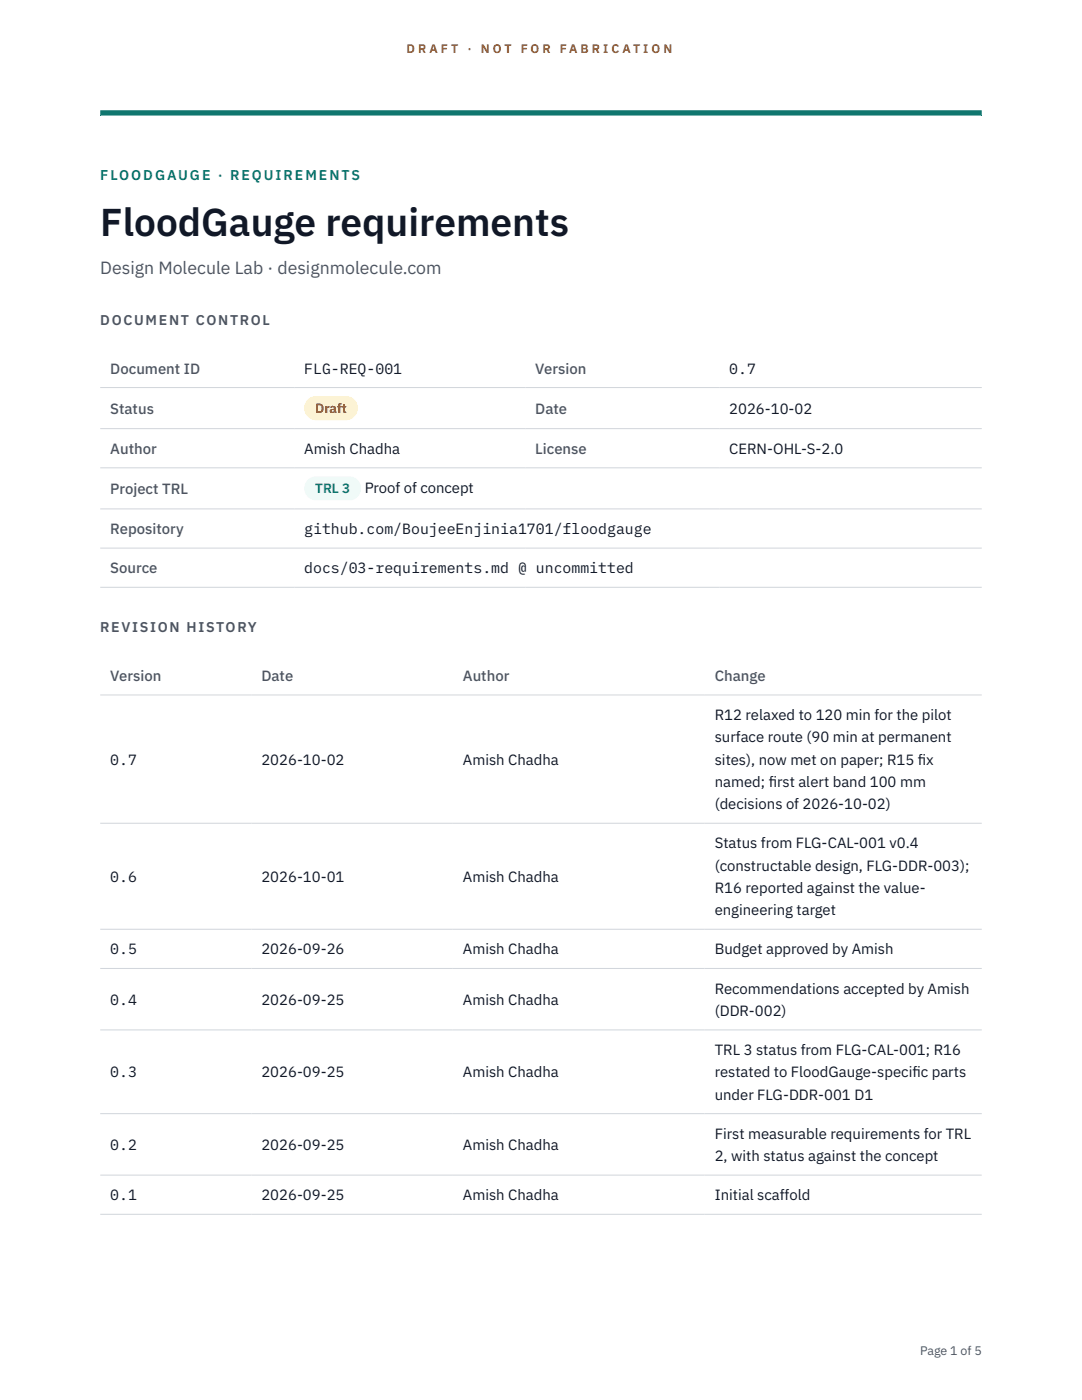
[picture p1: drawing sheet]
<svg xmlns="http://www.w3.org/2000/svg" width="216mm" height="279mm" viewBox="0 0 216 279" stroke-linecap="round" stroke-linejoin="round" font-family="sans-serif">
<defs><g id="words">
<text font-size="7.8" fill="#111827" x="20" y="47.1">FloodGauge requirements</text>
<text font-size="3.5" fill="#4b5563" x="20" y="54.6">Design Molecule Lab · designmolecule.com</text>
<g font-size="3" fill="#4b5563">
<text x="22" y="74.5">Document ID</text>
<text x="106.8" y="74.5">Version</text>
<text x="22" y="82.6">Status</text>
<text x="106.8" y="82.6">Date</text>
<text x="22" y="90.6">Author</text>
<text x="106.8" y="90.6">License</text>
<text x="22" y="98.6">Project TRL</text>
<text x="22" y="106.6">Repository</text>
<text x="22" y="114.4">Source</text>
<text x="22" y="135.9">Version</text>
<text x="52.2" y="135.9">Date</text>
<text x="92.4" y="135.9">Author</text>
<text x="142.6" y="135.9">Change</text>
</g>
<g font-size="3" fill="#111827">
<text x="60.7" y="74.5">FLG-REQ-001</text>
<text x="145.5" y="74.5">0.7</text>
<text x="145.5" y="82.6">2026-10-02</text>
<text x="60.7" y="90.6">Amish Chadha</text>
<text x="145.5" y="90.6">CERN-OHL-S-2.0</text>
<text x="72.8" y="98.5">Proof of concept</text>
<text x="60.7" y="106.6">github.com/BoujeeEnjinia1701/floodgauge</text>
<text x="60.7" y="114.4">docs/03-requirements.md @ uncommitted</text>
<text x="142.6" y="143.7">R12 relaxed to 120 min for the pilot</text>
<text x="142.6" y="148.2">surface route (90 min at permanent</text>
<text x="22" y="152.6">0.7</text>
<text x="52.2" y="152.6">2026-10-02</text>
<text x="92.4" y="152.6">Amish Chadha</text>
<text x="142.6" y="152.6">sites), now met on paper; R15 f</text>
<text x="183.1" y="152.6">ix</text>
<text x="142.6" y="157.1">named; f</text>
<text x="142.6" y="161.5">(decisions of 2026-10-02)</text>
<text x="153.4" y="157.1">irst alert band 100 mm</text>
<text x="142.6" y="169.3">Status from FLG-CAL-001 v0.4</text>
<text x="142.6" y="173.8">(constructable design, FLG-DDR-003);</text>
<text x="22" y="176">0.6</text>
<text x="52.2" y="176">2026-10-01</text>
<text x="92.4" y="176">Amish Chadha</text>
<text x="142.6" y="178.2">R16 reported against the value-</text>
<text x="142.6" y="182.7">engineering target</text>
<text x="22" y="190.5">0.5</text>
<text x="52.2" y="190.5">2026-09-26</text>
<text x="92.4" y="190.5">Amish Chadha</text>
<text x="142.6" y="190.5">Budget approved by Amish</text>
<text x="22" y="200.5">0.4</text>
<text x="52.2" y="200.5">2026-09-25</text>
<text x="92.4" y="200.5">Amish Chadha</text>
<text x="142.6" y="198.3">Recommendations accepted by Amish</text>
<text x="142.6" y="202.7">(DDR-002)</text>
<text x="22" y="215">0.3</text>
<text x="52.2" y="215">2026-09-25</text>
<text x="92.4" y="215">Amish Chadha</text>
<text x="142.6" y="210.6">TRL 3 status from FLG-CAL-001; R16</text>
<text x="142.6" y="215">restated to FloodGauge-specif</text>
<text x="182.1" y="215">ic parts</text>
<text x="142.6" y="219.5">under FLG-DDR-001 D1</text>
<text x="142.6" y="227.3">First measurable requirements for TRL</text>
<text x="22" y="229.5">0.2</text>
<text x="52.2" y="229.5">2026-09-25</text>
<text x="92.4" y="229.5">Amish Chadha</text>
<text x="142.6" y="231.7">2, with status against the concept</text>
<text x="22" y="239.5">0.1</text>
<text x="52.2" y="239.5">2026-09-25</text>
<text x="92.4" y="239.5">Amish Chadha</text>
<text x="142.6" y="239.5">Initial scaffold</text>
</g>
<text font-size="2.8" fill="#0f766e" x="20" y="36">FLOODGAUGE · REQUIREMENTS</text>
<g font-size="2.8" fill="#4b5563">
<text x="20" y="64.8">DOCUMENT CONTROL</text>
<text x="20" y="126.2">REVISION HISTORY</text>
</g>
<text font-size="2.7" fill="#92400e" x="62.9" y="82.5">Draft</text>
<text font-size="2.7" fill="#0f766e" x="62.9" y="98.5">TRL 3</text>
<g font-size="2.5" fill="#b45309">
<text x="81.1" y="10.5">D R A F T</text>
<text x="93.3" y="10.5">·</text>
<text x="95.9" y="10.5">N O T</text>
<text x="103.9" y="10.5">F O R</text>
<text x="111.7" y="10.5">F A B R I C A T I O N</text>
</g>
<text font-size="2.5" fill="#4b5563" x="183.6" y="270.3">Page 1 of 5</text>
</g></defs>
<path d="M20 23.1h175.9zM20 22h175.9v1.1h-175.9z" fill-rule="evenodd" fill="#0f766e"/>
<g fill="none" stroke="#d1d5db" stroke-width=".2">
<path d="M20 77.3h175.9M20 85.5h175.9M20 93.4h175.9M20 101.6h175.9M20 109.4h175.9M20 117.2h175.9M20 138.7h175.9M20 164.3h175.9M20 185.5h175.9M20 193.3h175.9M20 205.5h175.9M20 222.3h175.9"/>
<path d="M20 234.5h175.9M20 242.3h175.9"/>
</g>
<path d="M60.7 79h10.7v4.9h-10.7z" fill="#fef3c7"/>
<path d="M60.7 95.1h11.4v4.8h-11.4z" fill="#f0fdfa"/>
<use href="#words"/>
</svg>
